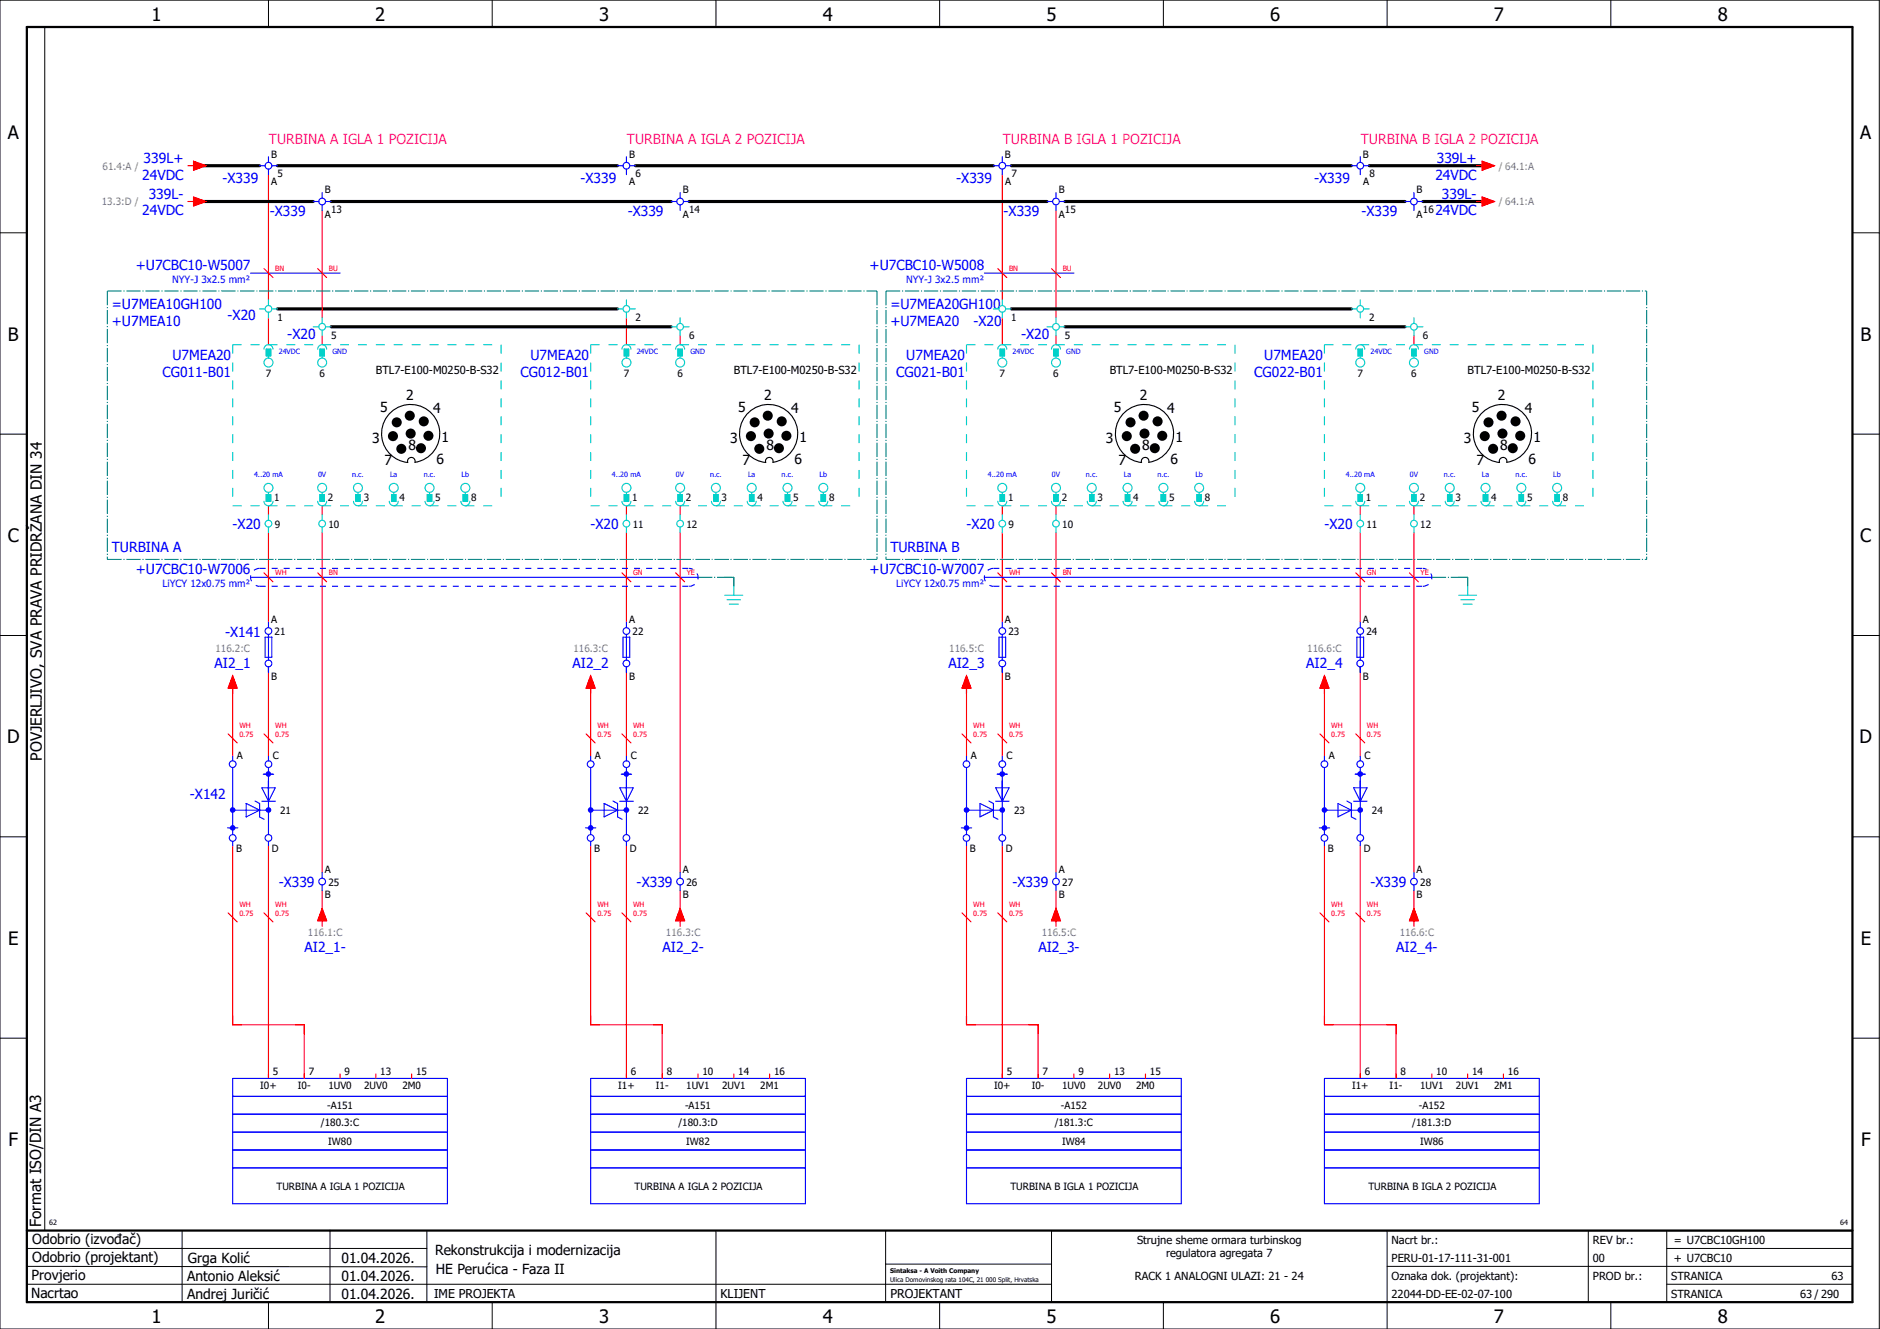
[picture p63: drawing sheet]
<svg xmlns="http://www.w3.org/2000/svg" width="420mm" height="297mm" viewBox="0 0 420 297" stroke-linecap="round" stroke-linejoin="round" font-family="sans-serif">
<defs><g id="words">
<g font-size="4.1">
<text x="33.9" y="4.7">1</text>
<text x="83.9" y="4.7">2</text>
<text x="133.9" y="4.7">3</text>
<text x="183.9" y="4.7">4</text>
<text x="233.9" y="4.7">5</text>
<text x="283.9" y="4.7">6</text>
<text x="333.9" y="4.7">7</text>
<text x="383.9" y="4.7">8</text>
<text x="1.8" y="31.2">A</text>
<text x="415.8" y="31.2">A</text>
<text x="1.8" y="76.2">B</text>
<text x="415.8" y="76.2">B</text>
<text x="1.8" y="121.2">C</text>
<text x="415.8" y="121.2">C</text>
<text x="1.6" y="166.2">D</text>
<text x="415.6" y="166.2">D</text>
<text x="1.8" y="211.2">E</text>
<text x="415.8" y="211.2">E</text>
<text x="1.9" y="256.2">F</text>
<text x="415.9" y="256.2">F</text>
<text x="33.9" y="295.7">1</text>
<text x="83.9" y="295.7">2</text>
<text x="133.9" y="295.7">3</text>
<text x="183.9" y="295.7">4</text>
<text x="233.9" y="295.7">5</text>
<text x="283.9" y="295.7">6</text>
<text x="333.9" y="295.7">7</text>
<text x="383.9" y="295.7">8</text>
</g>
<g font-size="3.4">
<text x="9.4" y="170" transform="rotate(-90 9.4 170)">POVJERLJIVO, SVA PRAVA PRIDRŽANA DIN 34</text>
<text x="9.2" y="274.3" transform="rotate(-90 9.2 274.3)">Format ISO/DIN A3</text>
</g>
<g font-size="3.1" fill="#f0f">
<text x="60.1" y="32.1">TURBINA A IGLA 1 POZICIJA</text>
<text x="140.1" y="32.1">TURBINA A IGLA 2 POZICIJA</text>
<text x="224.1" y="32.1">TURBINA B IGLA 1 POZICIJA</text>
<text x="304.1" y="32.1">TURBINA B IGLA 2 POZICIJA</text>
</g>
<g font-size="3.1" fill="#00f">
<text x="31.8" y="40.1">24VDC</text>
<text x="32.1" y="36.4">339L+</text>
<text x="49.7" y="40.8">-X339</text>
<text x="129.7" y="40.8">-X339</text>
<text x="213.7" y="40.8">-X339</text>
<text x="293.7" y="40.8">-X339</text>
<text x="320.8" y="40.1">24VDC</text>
<text x="321.1" y="36.4">339L+</text>
<text x="33.2" y="44.4">339L-</text>
<text x="322.2" y="44.4">339L-</text>
<text x="31.8" y="48.1">24VDC</text>
<text x="60.3" y="48.3">-X339</text>
<text x="140.3" y="48.3">-X339</text>
<text x="224.3" y="48.3">-X339</text>
<text x="304.3" y="48.3">-X339</text>
<text x="320.8" y="48.1">24VDC</text>
<text x="30.3" y="60.4">+U7CBC10-W5007</text>
<text x="194.3" y="60.4">+U7CBC10-W5008</text>
<text x="25" y="69.1">=U7MEA10GH100</text>
<text x="50.9" y="71.4">-X20</text>
<text x="199" y="69.1">=U7MEA20GH100</text>
<text x="25" y="72.9">+U7MEA10</text>
<text x="64.2" y="75.8">-X20</text>
<text x="199" y="72.9">+U7MEA20</text>
<text x="217.6" y="72.9">-X20</text>
<text x="228.2" y="75.8">-X20</text>
<text x="38.6" y="80.5">U7MEA20</text>
<text x="118.6" y="80.5">U7MEA20</text>
<text x="202.6" y="80.5">U7MEA20</text>
<text x="282.6" y="80.5">U7MEA20</text>
<text x="36.3" y="84.2">CG011-B01</text>
<text x="116.3" y="84.2">CG012-B01</text>
<text x="200.3" y="84.2">CG021-B01</text>
<text x="280.3" y="84.2">CG022-B01</text>
<text x="52" y="118.3">-X20</text>
<text x="132" y="118.3">-X20</text>
<text x="216" y="118.3">-X20</text>
<text x="296" y="118.3">-X20</text>
<text x="25" y="123.4">TURBINA A</text>
<text x="199" y="123.4">TURBINA B</text>
<text x="30.3" y="128.4">+U7CBC10-W7006</text>
<text x="194.3" y="128.4">+U7CBC10-W7007</text>
<text x="50.3" y="142.3">-X141</text>
<text x="47.9" y="149.4">AI2_1</text>
<text x="127.9" y="149.4">AI2_2</text>
<text x="211.9" y="149.4">AI2_3</text>
<text x="291.9" y="149.4">AI2_4</text>
<text x="42.4" y="178.6">-X142</text>
<text x="62.3" y="198.3">-X339</text>
<text x="142.3" y="198.3">-X339</text>
<text x="226.3" y="198.3">-X339</text>
<text x="306.3" y="198.3">-X339</text>
<text x="68.1" y="212.7">AI2_1-</text>
<text x="148.1" y="212.7">AI2_2-</text>
<text x="232.1" y="212.7">AI2_3-</text>
<text x="312.1" y="212.7">AI2_4-</text>
</g>
<g font-size="3.1">
<text x="90.8" y="89.4">2</text>
<text x="170.8" y="89.4">2</text>
<text x="254.8" y="89.4">2</text>
<text x="334.8" y="89.4">2</text>
<text x="85" y="92.2">5</text>
<text x="96.8" y="92.2">4</text>
<text x="165" y="92.2">5</text>
<text x="176.8" y="92.2">4</text>
<text x="249" y="92.2">5</text>
<text x="260.8" y="92.2">4</text>
<text x="329" y="92.2">5</text>
<text x="340.8" y="92.2">4</text>
<text x="83.2" y="99">3</text>
<text x="91.3" y="100.5">8</text>
<text x="98.7" y="98.7">1</text>
<text x="163.2" y="99">3</text>
<text x="171.3" y="100.5">8</text>
<text x="178.7" y="98.7">1</text>
<text x="247.2" y="99">3</text>
<text x="255.3" y="100.5">8</text>
<text x="262.7" y="98.7">1</text>
<text x="327.2" y="99">3</text>
<text x="335.3" y="100.5">8</text>
<text x="342.7" y="98.7">1</text>
<text x="86" y="103.9">7</text>
<text x="97.6" y="103.6">6</text>
<text x="166" y="103.9">7</text>
<text x="177.6" y="103.6">6</text>
<text x="250" y="103.9">7</text>
<text x="261.6" y="103.6">6</text>
<text x="330" y="103.9">7</text>
<text x="341.6" y="103.6">6</text>
<text x="7.2" y="278.1">Odobrio (izvođač)</text>
<text x="97.2" y="280.5">Rekonstrukcija i modernizacija</text>
<text x="7.1" y="286.1">Provjerio</text>
<text x="7.2" y="282.1">Odobrio (projektant)</text>
<text x="41.8" y="286.2">Antonio Aleksić</text>
<text x="42" y="282.3">Grga Kolić</text>
<text x="76.3" y="282.3">01.04.2026.</text>
<text x="76.3" y="286.3">01.04.2026.</text>
<text x="97.4" y="284.8">HE Perućica - Faza II</text>
<text x="6.9" y="290">Nacrtao</text>
<text x="41.8" y="290.3">Andrej Juričić</text>
<text x="76.3" y="290.3">01.04.2026.</text>
</g>
<g font-size="2.7">
<text x="97" y="290.1">IME PROJEKTA</text>
<text x="161" y="290.1">KLIJENT</text>
<text x="199" y="290.1">PROJEKTANT</text>
</g>
<g font-size="2.5">
<text x="84" y="83.5">BTL7-E100-M0250-B-S32</text>
<text x="164" y="83.5">BTL7-E100-M0250-B-S32</text>
<text x="248" y="83.5">BTL7-E100-M0250-B-S32</text>
<text x="328" y="83.5">BTL7-E100-M0250-B-S32</text>
<text x="254.1" y="278">Strujne sheme ormara turbinskog</text>
<text x="260.6" y="281">regulatora agregata 7</text>
<text x="311" y="278">Nacrt br.:</text>
<text x="356" y="278">REV br.:</text>
<text x="374.1" y="278">= U7CBC10GH100</text>
<text x="253.6" y="286">RACK 1 ANALOGNI ULAZI: 21 - 24</text>
<text x="311" y="286">Oznaka dok. (projektant):</text>
<text x="311" y="282">PERU-01-17-111-31-001</text>
<text x="356" y="286">PROD br.:</text>
<text x="356" y="282">00</text>
<text x="373.5" y="286">STRANICA</text>
<text x="374.1" y="282.1">+ U7CBC10</text>
<text x="409.3" y="286">63</text>
<text x="311" y="290">22044-DD-EE-02-07-100</text>
<text x="373.5" y="290">STRANICA</text>
<text x="402.3" y="290">63 / 290</text>
</g>
<g font-size="2.2">
<text x="60.6" y="35.4">B</text>
<text x="140.6" y="35.4">B</text>
<text x="224.6" y="35.4">B</text>
<text x="304.6" y="35.4">B</text>
<text x="60.6" y="41.3">A</text>
<text x="62.1" y="39.6">5</text>
<text x="140.6" y="41.3">A</text>
<text x="142.1" y="39.6">6</text>
<text x="224.6" y="41.3">A</text>
<text x="226.1" y="39.6">7</text>
<text x="304.6" y="41.3">A</text>
<text x="306.1" y="39.6">8</text>
<text x="72.6" y="43.2">B</text>
<text x="74" y="47.7">13</text>
<text x="152.6" y="43.2">B</text>
<text x="154" y="47.7">14</text>
<text x="236.6" y="43.2">B</text>
<text x="238" y="47.7">15</text>
<text x="316.6" y="43.2">B</text>
<text x="318" y="47.7">16</text>
<text x="72.6" y="48.7">A</text>
<text x="152.6" y="48.7">A</text>
<text x="236.6" y="48.7">A</text>
<text x="316.6" y="48.7">A</text>
<text x="62" y="71.7">1</text>
<text x="142" y="71.7">2</text>
<text x="226" y="71.7">1</text>
<text x="306" y="71.7">2</text>
<text x="74" y="75.7">5</text>
<text x="154" y="75.7">6</text>
<text x="238" y="75.7">5</text>
<text x="318" y="75.7">6</text>
<text x="59.4" y="84.3">7</text>
<text x="71.4" y="84.3">6</text>
<text x="139.4" y="84.3">7</text>
<text x="151.4" y="84.3">6</text>
<text x="223.4" y="84.3">7</text>
<text x="235.4" y="84.3">6</text>
<text x="303.4" y="84.3">7</text>
<text x="315.4" y="84.3">6</text>
<text x="61.3" y="111.9">1</text>
<text x="73.3" y="111.9">2</text>
<text x="81.3" y="111.9">3</text>
<text x="89.3" y="111.9">4</text>
<text x="97.3" y="111.9">5</text>
<text x="105.3" y="111.9">8</text>
<text x="141.3" y="111.9">1</text>
<text x="153.3" y="111.9">2</text>
<text x="161.3" y="111.9">3</text>
<text x="169.3" y="111.9">4</text>
<text x="177.3" y="111.9">5</text>
<text x="185.3" y="111.9">8</text>
<text x="225.3" y="111.9">1</text>
<text x="237.3" y="111.9">2</text>
<text x="245.3" y="111.9">3</text>
<text x="253.3" y="111.9">4</text>
<text x="261.3" y="111.9">5</text>
<text x="269.3" y="111.9">8</text>
<text x="305.3" y="111.9">1</text>
<text x="317.3" y="111.9">2</text>
<text x="325.3" y="111.9">3</text>
<text x="333.3" y="111.9">4</text>
<text x="341.3" y="111.9">5</text>
<text x="349.3" y="111.9">8</text>
<text x="61.4" y="117.9">9</text>
<text x="73.4" y="117.9">10</text>
<text x="141.4" y="117.9">11</text>
<text x="153.4" y="117.9">12</text>
<text x="225.4" y="117.9">9</text>
<text x="237.4" y="117.9">10</text>
<text x="305.4" y="117.9">11</text>
<text x="317.4" y="117.9">12</text>
<text x="60.6" y="139.2">A</text>
<text x="61.4" y="142">21</text>
<text x="140.6" y="139.2">A</text>
<text x="141.4" y="142">22</text>
<text x="224.6" y="139.2">A</text>
<text x="225.4" y="142">23</text>
<text x="304.6" y="139.2">A</text>
<text x="305.4" y="142">24</text>
<text x="60.6" y="151.9">B</text>
<text x="140.6" y="151.9">B</text>
<text x="224.6" y="151.9">B</text>
<text x="304.6" y="151.9">B</text>
<text x="53" y="169.7">A</text>
<text x="61" y="169.7">C</text>
<text x="133" y="169.7">A</text>
<text x="141" y="169.7">C</text>
<text x="217" y="169.7">A</text>
<text x="225" y="169.7">C</text>
<text x="297" y="169.7">A</text>
<text x="305" y="169.7">C</text>
<text x="62.6" y="181.9">21</text>
<text x="142.6" y="181.9">22</text>
<text x="226.6" y="181.9">23</text>
<text x="306.6" y="181.9">24</text>
<text x="52.8" y="190.5">B</text>
<text x="60.8" y="190.5">D</text>
<text x="132.8" y="190.5">B</text>
<text x="140.8" y="190.5">D</text>
<text x="216.8" y="190.5">B</text>
<text x="224.8" y="190.5">D</text>
<text x="296.8" y="190.5">B</text>
<text x="304.8" y="190.5">D</text>
<text x="72.6" y="195.2">A</text>
<text x="73.4" y="197.9">25</text>
<text x="152.6" y="195.2">A</text>
<text x="153.4" y="197.9">26</text>
<text x="236.6" y="195.2">A</text>
<text x="237.4" y="197.9">27</text>
<text x="316.6" y="195.2">A</text>
<text x="317.4" y="197.9">28</text>
<text x="72.6" y="200.7">B</text>
<text x="152.6" y="200.7">B</text>
<text x="236.6" y="200.7">B</text>
<text x="316.6" y="200.7">B</text>
<text x="58.2" y="243.5">I0+</text>
<text x="61" y="240.4">5</text>
<text x="66.6" y="243.5">I0-</text>
<text x="69" y="240.4">7</text>
<text x="73.4" y="243.5">1UV0</text>
<text x="77" y="240.4">9</text>
<text x="81.4" y="243.5">2UV0</text>
<text x="85" y="240.4">13</text>
<text x="89.9" y="243.5">2M0</text>
<text x="93" y="240.4">15</text>
<text x="138.2" y="243.5">I1+</text>
<text x="141" y="240.4">6</text>
<text x="146.6" y="243.5">I1-</text>
<text x="149" y="240.4">8</text>
<text x="153.4" y="243.5">1UV1</text>
<text x="157" y="240.4">10</text>
<text x="161.4" y="243.5">2UV1</text>
<text x="165" y="240.4">14</text>
<text x="169.9" y="243.5">2M1</text>
<text x="173" y="240.4">16</text>
<text x="222.2" y="243.5">I0+</text>
<text x="225" y="240.4">5</text>
<text x="230.6" y="243.5">I0-</text>
<text x="233" y="240.4">7</text>
<text x="237.4" y="243.5">1UV0</text>
<text x="241" y="240.4">9</text>
<text x="245.4" y="243.5">2UV0</text>
<text x="249" y="240.4">13</text>
<text x="253.9" y="243.5">2M0</text>
<text x="257" y="240.4">15</text>
<text x="302.2" y="243.5">I1+</text>
<text x="305" y="240.4">6</text>
<text x="310.6" y="243.5">I1-</text>
<text x="313" y="240.4">8</text>
<text x="317.4" y="243.5">1UV1</text>
<text x="321" y="240.4">10</text>
<text x="325.4" y="243.5">2UV1</text>
<text x="329" y="240.4">14</text>
<text x="333.9" y="243.5">2M1</text>
<text x="337" y="240.4">16</text>
<text x="71.7" y="251.8">/180.3:C</text>
<text x="73.1" y="247.8">-A151</text>
<text x="151.6" y="251.8">/180.3:D</text>
<text x="153.1" y="247.8">-A151</text>
<text x="235.7" y="251.8">/181.3:C</text>
<text x="237.1" y="247.8">-A152</text>
<text x="315.6" y="251.8">/181.3:D</text>
<text x="317.1" y="247.8">-A152</text>
<text x="73.4" y="256">IW80</text>
<text x="153.4" y="256">IW82</text>
<text x="237.4" y="256">IW84</text>
<text x="317.4" y="256">IW86</text>
<text x="61.8" y="265.9">TURBINA A IGLA 1 POZICIJA</text>
<text x="141.8" y="265.9">TURBINA A IGLA 2 POZICIJA</text>
<text x="225.8" y="265.9">TURBINA B IGLA 1 POZICIJA</text>
<text x="305.8" y="265.9">TURBINA B IGLA 2 POZICIJA</text>
</g>
<g font-size="2.2" fill="#7ca552">
<text x="22.9" y="37.9">61.4:A /</text>
<text x="335" y="37.9">/ 64.1:A</text>
<text x="22.8" y="45.9">13.3:D /</text>
<text x="335" y="45.9">/ 64.1:A</text>
<text x="48.2" y="145.8">116.2:C</text>
<text x="128.2" y="145.8">116.3:C</text>
<text x="212.2" y="145.8">116.5:C</text>
<text x="292.2" y="145.8">116.6:C</text>
<text x="68.8" y="209.2">116.1:C</text>
<text x="148.8" y="209.2">116.3:C</text>
<text x="232.8" y="209.2">116.5:C</text>
<text x="312.8" y="209.2">116.6:C</text>
</g>
<g font-size="2.2" fill="#00f">
<text x="38.5" y="63.3">NYY-J 3x2.5 mm²</text>
<text x="202.5" y="63.3">NYY-J 3x2.5 mm²</text>
<text x="36.3" y="131.3">LiYCY 12x0.75 mm²</text>
<text x="200.3" y="131.3">LiYCY 12x0.75 mm²</text>
</g>
<g font-size="1.6" fill="#f00">
<text x="61.5" y="60.5">BN</text>
<text x="73.5" y="60.5">BU</text>
<text x="225.5" y="60.5">BN</text>
<text x="237.5" y="60.5">BU</text>
<text x="61.5" y="128.5">WH</text>
<text x="73.5" y="128.5">BN</text>
<text x="141.5" y="128.5">GN</text>
<text x="153.5" y="128.5">YE</text>
<text x="225.5" y="128.5">WH</text>
<text x="237.5" y="128.5">BN</text>
<text x="305.5" y="128.5">GN</text>
<text x="317.5" y="128.5">YE</text>
<text x="53.5" y="164.7">0.75</text>
<text x="53.5" y="162.8">WH</text>
<text x="61.5" y="164.7">0.75</text>
<text x="61.5" y="162.8">WH</text>
<text x="133.5" y="164.7">0.75</text>
<text x="133.5" y="162.8">WH</text>
<text x="141.5" y="164.7">0.75</text>
<text x="141.5" y="162.8">WH</text>
<text x="217.5" y="164.7">0.75</text>
<text x="217.5" y="162.8">WH</text>
<text x="225.5" y="164.7">0.75</text>
<text x="225.5" y="162.8">WH</text>
<text x="297.5" y="164.7">0.75</text>
<text x="297.5" y="162.8">WH</text>
<text x="305.5" y="164.7">0.75</text>
<text x="305.5" y="162.8">WH</text>
<text x="53.5" y="202.8">WH</text>
<text x="61.5" y="202.8">WH</text>
<text x="133.5" y="202.8">WH</text>
<text x="141.5" y="202.8">WH</text>
<text x="217.5" y="202.8">WH</text>
<text x="225.5" y="202.8">WH</text>
<text x="297.5" y="202.8">WH</text>
<text x="305.5" y="202.8">WH</text>
<text x="53.5" y="204.7">0.75</text>
<text x="61.5" y="204.7">0.75</text>
<text x="133.5" y="204.7">0.75</text>
<text x="141.5" y="204.7">0.75</text>
<text x="217.5" y="204.7">0.75</text>
<text x="225.5" y="204.7">0.75</text>
<text x="297.5" y="204.7">0.75</text>
<text x="305.5" y="204.7">0.75</text>
</g>
<g font-size="1.6" fill="#00f">
<text x="62.3" y="79.2">24VDC</text>
<text x="74.3" y="79.2">GND</text>
<text x="142.3" y="79.2">24VDC</text>
<text x="154.3" y="79.2">GND</text>
<text x="226.3" y="79.2">24VDC</text>
<text x="238.3" y="79.2">GND</text>
<text x="306.3" y="79.2">24VDC</text>
<text x="318.3" y="79.2">GND</text>
<text x="56.8" y="106.7">4..20 mA</text>
<text x="71.1" y="106.7">0V</text>
<text x="78.7" y="106.7">n.c.</text>
<text x="87.2" y="106.7">La</text>
<text x="94.7" y="106.7">n.c.</text>
<text x="103.2" y="106.7">Lb</text>
<text x="136.8" y="106.7">4..20 mA</text>
<text x="151.1" y="106.7">0V</text>
<text x="158.7" y="106.7">n.c.</text>
<text x="167.2" y="106.7">La</text>
<text x="174.7" y="106.7">n.c.</text>
<text x="183.2" y="106.7">Lb</text>
<text x="220.8" y="106.7">4..20 mA</text>
<text x="235.1" y="106.7">0V</text>
<text x="242.7" y="106.7">n.c.</text>
<text x="251.2" y="106.7">La</text>
<text x="258.7" y="106.7">n.c.</text>
<text x="267.2" y="106.7">Lb</text>
<text x="300.8" y="106.7">4..20 mA</text>
<text x="315.1" y="106.7">0V</text>
<text x="322.7" y="106.7">n.c.</text>
<text x="331.2" y="106.7">La</text>
<text x="338.7" y="106.7">n.c.</text>
<text x="347.2" y="106.7">Lb</text>
</g>
<g font-size="1.6">
<text x="11" y="273.7">62</text>
<text x="411.2" y="273.7">64</text>
</g>
<g font-size="1.4">
<text x="198.9" y="284.4">Sintaksa - A Voith Company</text>
<text x="198.9" y="286.4">Ulica Domovinskog rata 104C, 21 000 Split, Hrvatska</text>
</g>
</g></defs>
<g fill="none" stroke="#000" stroke-width=".22">
<path d="M0 0h420v297h-420zM10 6v269M60 0v6M110 0v6M160 0v6M210 0v6M260 0v6M310 0v6M360 0v6M0 52h6M414 52h6M0 97h6"/>
<path d="M414 97h6M0 142h6M414 142h6M414 176.3v87.4M0 187h6M414 187h6M0 232h6M414 232h6M6 279h89.4M40.7 275v16M73.7 274.9v16M95.4 275.1v16"/>
<path d="M160 275v22M197.9 275.1v16M310 275v22M355 275v16M372.5 279h41.5M372.5 275v16M414 275h-179v16M6 283l89.4 .1M6 287h229M60 291v6M110 291v6M197.9 282.5h37.1"/>
<path d="M210 291v6M260 291v6M310 283h104M360 291v6M372.5 287h41.5"/>
</g>
<path d="M6 6h408v285h-408zM6 275h408" fill="none" stroke="#000" stroke-width=".5"/>
<g fill="none" stroke="#f00" stroke-width=".25">
<path d="M60 39v28M224 39v28M72 47v24M236 47v24M60 71v6M72 75v2M140 71v6M152 75v2M224 71v6M236 75v2M316 75v2M60 113v2"/>
<path d="M60 119v20M72 113v2M72 119v76M140 113v2M140 119v20M152 113v2M152 119v76M224 113v2M224 119v20M236 113v2M236 119v76M304 113v2"/>
<path d="M304 119v20M316 113v2M316 119v76M52 154v15M60 149v20M132 154v15M140 149v20M216 154v15M224 149v20M296 154v15M304 149v20M52 189v40h16v12"/>
<path d="M60 189v52M72 199v7M132 189v40h16v12M140 189v52M152 199v7M216 189v40h16v12M224 189v52M236 199v7M296 189v40h16v12M304 189v52M316 199v7M76 240v1"/>
<path d="M84 240v1M92 240v1M156 240v1M164 240v1M172 240v1M240 240v1M248 240v1M256 240v1M320 240v1M328 240v1M336 240v1"/>
</g>
<path d="M156 129h8M162 129h2M164 129v2M320 129h8M326 129h2M328 129v2" fill="none" stroke="#00be00" stroke-width=".25" stroke-dasharray="3.2 .4 .3 .4" stroke-linecap="butt"/>
<g fill="none" stroke="#000" stroke-width=".7">
<path d="M44 37h14M62 37h76M142 37h80M226 37h76M306 37h26M44 45h26M74 45h76M154 45h80M238 45h76M318 45h14M62 69h76M74 73h76"/>
<path d="M226 69h76M238 73h76"/>
</g>
<path d="M87.5 92a6.5 6.5 0 0 1 10.2 2.2 6.5 6.5 0 0 1-5 9.1 .85 .85 0 0 0-.8-1.1 .85 .85 0 0 0-.8 1.2 6.5 6.5 0 0 1-5.5-4.5 6.5 6.5 0 0 1 1.9-6.9zM167.5 92a6.5 6.5 0 0 1 10.2 2.2 6.5 6.5 0 0 1-5 9.1 .85 .85 0 0 0-.8-1.1 .85 .85 0 0 0-.8 1.2 6.5 6.5 0 0 1-5.5-4.5 6.5 6.5 0 0 1 1.9-6.9zM251.5 92a6.5 6.5 0 0 1 10.2 2.2 6.5 6.5 0 0 1-5 9.1 .85 .85 0 0 0-.8-1.1 .85 .85 0 0 0-.8 1.2 6.5 6.5 0 0 1-5.5-4.5 6.5 6.5 0 0 1 1.9-6.9zM331.5 92a6.5 6.5 0 0 1 10.2 2.2 6.5 6.5 0 0 1-5 9.1 .85 .85 0 0 0-.8-1.1 .85 .85 0 0 0-.8 1.2 6.5 6.5 0 0 1-5.5-4.5 6.5 6.5 0 0 1 1.9-6.9z" fill="none" stroke="#000" stroke-width=".25"/>
<g fill="#000">
<circle cx="87.8" cy="97.5" r="1.13"/>
<circle cx="88.7" cy="94.4" r="1.13"/>
<circle cx="91.6" cy="92.9" r="1.13"/>
<circle cx="91.8" cy="96.9" r="1.13"/>
<circle cx="94.7" cy="94.2" r="1.13"/>
<circle cx="95.8" cy="97.4" r="1.13"/>
<circle cx="167.8" cy="97.5" r="1.13"/>
<circle cx="168.7" cy="94.4" r="1.13"/>
<circle cx="171.6" cy="92.9" r="1.13"/>
<circle cx="171.8" cy="96.9" r="1.13"/>
<circle cx="174.7" cy="94.2" r="1.13"/>
<circle cx="175.8" cy="97.4" r="1.13"/>
<circle cx="251.8" cy="97.5" r="1.13"/>
<circle cx="252.7" cy="94.4" r="1.13"/>
<circle cx="255.6" cy="92.9" r="1.13"/>
<circle cx="255.8" cy="96.9" r="1.13"/>
<circle cx="258.7" cy="94.2" r="1.13"/>
<circle cx="259.8" cy="97.4" r="1.13"/>
<circle cx="331.8" cy="97.5" r="1.13"/>
<circle cx="332.7" cy="94.4" r="1.13"/>
<circle cx="335.6" cy="92.9" r="1.13"/>
<circle cx="335.8" cy="96.9" r="1.13"/>
<circle cx="338.7" cy="94.2" r="1.13"/>
<circle cx="339.8" cy="97.4" r="1.13"/>
<circle cx="89.7" cy="100.3" r="1.13"/>
<circle cx="94.1" cy="100.2" r="1.13"/>
<circle cx="169.7" cy="100.3" r="1.13"/>
<circle cx="174.1" cy="100.2" r="1.13"/>
<circle cx="253.7" cy="100.3" r="1.13"/>
<circle cx="258.1" cy="100.2" r="1.13"/>
<circle cx="333.7" cy="100.3" r="1.13"/>
<circle cx="338.1" cy="100.2" r="1.13"/>
</g>
<g fill="none" stroke="#00d2d2" stroke-width=".25" stroke-dasharray="2 2" stroke-linecap="butt">
<path d="M52 77h60M52 77v36M112 77v36M132 77h60M132 77v36M192 77v36M216 77h60M216 77v36M276 77v36M296 77h60M296 77v36M356 77v36"/>
<path d="M52 113h60M132 113h60M216 113h60M296 113h60"/>
</g>
<g fill="none" stroke="#00d2d2" stroke-width=".25">
<path d="M59 78a1 1 0 0 1 1-1 1 1 0 0 1 1 1M59.5 78h1v1.5h-1zM60 79.5v.5M71 78a1 1 0 0 1 1-1 1 1 0 0 1 1 1M71.5 78h1v1.5h-1zM72 79.5v.5M139 78a1 1 0 0 1 1-1 1 1 0 0 1 1 1M139.5 78h1v1.5h-1zM140 79.5v.5M151 78a1 1 0 0 1 1-1 1 1 0 0 1 1 1M151.5 78h1v1.5h-1zM152 79.5v.5"/>
<path d="M223 78a1 1 0 0 1 1-1 1 1 0 0 1 1 1M223.5 78h1v1.5h-1zM224 79.5v.5M235 78a1 1 0 0 1 1-1 1 1 0 0 1 1 1M235.5 78h1v1.5h-1zM236 79.5v.5M303 78a1 1 0 0 1 1-1 1 1 0 0 1 1 1M303.5 78h1v1.5h-1zM304 79.5v.5M315 78a1 1 0 0 1 1-1 1 1 0 0 1 1 1M315.5 78h1v1.5h-1zM316 79.5v.5"/>
<path d="M59 112a1 1 0 0 0 1 1 1 1 0 0 0 1-1M59.5 110.5h1v1.5h-1zM60 110v.5M71 112a1 1 0 0 0 1 1 1 1 0 0 0 1-1M71.5 110.5h1v1.5h-1zM72 110v.5M79 112a1 1 0 0 0 1 1 1 1 0 0 0 1-1M79.5 110.5h1v1.5h-1zM80 110v.5M87 112a1 1 0 0 0 1 1 1 1 0 0 0 1-1M87.5 110.5h1v1.5h-1zM88 110v.5"/>
<path d="M95 112a1 1 0 0 0 1 1 1 1 0 0 0 1-1M95.5 110.5h1v1.5h-1zM96 110v.5M103 112a1 1 0 0 0 1 1 1 1 0 0 0 1-1M103.5 110.5h1v1.5h-1zM104 110v.5M139 112a1 1 0 0 0 1 1 1 1 0 0 0 1-1M139.5 110.5h1v1.5h-1zM140 110v.5M151 112a1 1 0 0 0 1 1 1 1 0 0 0 1-1M151.5 110.5h1v1.5h-1zM152 110v.5"/>
<path d="M159 112a1 1 0 0 0 1 1 1 1 0 0 0 1-1M159.5 110.5h1v1.5h-1zM160 110v.5M167 112a1 1 0 0 0 1 1 1 1 0 0 0 1-1M167.5 110.5h1v1.5h-1zM168 110v.5M175 112a1 1 0 0 0 1 1 1 1 0 0 0 1-1M175.5 110.5h1v1.5h-1zM176 110v.5M183 112a1 1 0 0 0 1 1 1 1 0 0 0 1-1M183.5 110.5h1v1.5h-1zM184 110v.5"/>
<path d="M223 112a1 1 0 0 0 1 1 1 1 0 0 0 1-1M223.5 110.5h1v1.5h-1zM224 110v.5M235 112a1 1 0 0 0 1 1 1 1 0 0 0 1-1M235.5 110.5h1v1.5h-1zM236 110v.5M243 112a1 1 0 0 0 1 1 1 1 0 0 0 1-1M243.5 110.5h1v1.5h-1zM244 110v.5M251 112a1 1 0 0 0 1 1 1 1 0 0 0 1-1M251.5 110.5h1v1.5h-1zM252 110v.5"/>
<path d="M259 112a1 1 0 0 0 1 1 1 1 0 0 0 1-1M259.5 110.5h1v1.5h-1zM260 110v.5M267 112a1 1 0 0 0 1 1 1 1 0 0 0 1-1M267.5 110.5h1v1.5h-1zM268 110v.5M303 112a1 1 0 0 0 1 1 1 1 0 0 0 1-1M303.5 110.5h1v1.5h-1zM304 110v.5M315 112a1 1 0 0 0 1 1 1 1 0 0 0 1-1M315.5 110.5h1v1.5h-1zM316 110v.5"/>
<path d="M323 112a1 1 0 0 0 1 1 1 1 0 0 0 1-1M323.5 110.5h1v1.5h-1zM324 110v.5M331 112a1 1 0 0 0 1 1 1 1 0 0 0 1-1M331.5 110.5h1v1.5h-1zM332 110v.5M339 112a1 1 0 0 0 1 1 1 1 0 0 0 1-1M339.5 110.5h1v1.5h-1zM340 110v.5M347 112a1 1 0 0 0 1 1 1 1 0 0 0 1-1M347.5 110.5h1v1.5h-1zM348 110v.5"/>
<circle cx="60" cy="81" r="1"/>
<circle cx="72" cy="81" r="1"/>
<circle cx="140" cy="81" r="1"/>
<circle cx="152" cy="81" r="1"/>
<circle cx="224" cy="81" r="1"/>
<circle cx="236" cy="81" r="1"/>
<circle cx="304" cy="81" r="1"/>
<circle cx="316" cy="81" r="1"/>
<circle cx="60" cy="109" r="1"/>
<circle cx="72" cy="109" r="1"/>
<circle cx="80" cy="109" r="1"/>
<circle cx="88" cy="109" r="1"/>
<circle cx="96" cy="109" r="1"/>
<circle cx="104" cy="109" r="1"/>
<circle cx="140" cy="109" r="1"/>
<circle cx="152" cy="109" r="1"/>
<circle cx="160" cy="109" r="1"/>
<circle cx="168" cy="109" r="1"/>
<circle cx="176" cy="109" r="1"/>
<circle cx="184" cy="109" r="1"/>
<circle cx="224" cy="109" r="1"/>
<circle cx="236" cy="109" r="1"/>
<circle cx="244" cy="109" r="1"/>
<circle cx="252" cy="109" r="1"/>
<circle cx="260" cy="109" r="1"/>
<circle cx="268" cy="109" r="1"/>
<circle cx="304" cy="109" r="1"/>
<circle cx="316" cy="109" r="1"/>
<circle cx="324" cy="109" r="1"/>
<circle cx="332" cy="109" r="1"/>
<circle cx="340" cy="109" r="1"/>
<circle cx="348" cy="109" r="1"/>
</g>
<g fill="#00d2d2" stroke="#00d2d2" stroke-width=".22">
<path d="M59.5 110.5h1v1.5h-1z"/>
<path d="M71.5 110.5h1v1.5h-1z"/>
<path d="M79.5 110.5h1v1.5h-1z"/>
<path d="M87.5 110.5h1v1.5h-1z"/>
<path d="M95.5 110.5h1v1.5h-1z"/>
<path d="M71.5 78h1v1.5h-1z"/>
<path d="M59.5 78h1v1.5h-1z"/>
<path d="M103.5 110.5h1v1.5h-1z"/>
<path d="M139.5 110.5h1v1.5h-1z"/>
<path d="M151.5 110.5h1v1.5h-1z"/>
<path d="M159.5 110.5h1v1.5h-1z"/>
<path d="M167.5 110.5h1v1.5h-1z"/>
<path d="M175.5 110.5h1v1.5h-1z"/>
<path d="M151.5 78h1v1.5h-1z"/>
<path d="M139.5 78h1v1.5h-1z"/>
<path d="M183.5 110.5h1v1.5h-1z"/>
<path d="M223.5 110.5h1v1.5h-1z"/>
<path d="M235.5 110.5h1v1.5h-1z"/>
<path d="M243.5 110.5h1v1.5h-1z"/>
<path d="M251.5 110.5h1v1.5h-1z"/>
<path d="M259.5 110.5h1v1.5h-1z"/>
<path d="M235.5 78h1v1.5h-1z"/>
<path d="M223.5 78h1v1.5h-1z"/>
<path d="M267.5 110.5h1v1.5h-1z"/>
<path d="M303.5 110.5h1v1.5h-1z"/>
<path d="M315.5 110.5h1v1.5h-1z"/>
<path d="M323.5 110.5h1v1.5h-1z"/>
<path d="M331.5 110.5h1v1.5h-1z"/>
<path d="M339.5 110.5h1v1.5h-1z"/>
<path d="M315.5 78h1v1.5h-1z"/>
<path d="M303.5 78h1v1.5h-1z"/>
<path d="M347.5 110.5h1v1.5h-1z"/>
</g>
<g fill="none" stroke="#00f" stroke-width=".25">
<path d="M52 249h48M52 241h48v28h-48zM52 245h48M52 257h48M52 253h48M132 249h48M132 245h48M132 257h48M132 253h48M132 241h48v28h-48zM216 249h48M216 245h48"/>
<path d="M216 257h48M216 253h48M216 241h48v28h-48zM296 249h48M296 245h48M296 257h48M296 253h48M296 241h48v28h-48zM52 261h48M132 261h48M216 261h48M296 261h48"/>
</g>
<path d="M24 65h172M24 65v60M196 65v60M24 125h172" fill="none" stroke="#007f7f" stroke-width=".25" stroke-dasharray="3.2 .4 .3 .4" stroke-linecap="butt"/>
<circle cx="132" cy="185" r=".63" fill="#00f"/>
<g fill="none" stroke="#00f" stroke-width=".25">
<path d="M138.5 179.1h3M140 174.5v12"/>
<circle cx="132" cy="187.3" r=".75"/>
</g>
<circle cx="140" cy="181" r=".63" fill="#00f"/>
<path d="M135 179.6l3 1.5-3 1.5zM138 179.6v3M138.5 176.1h3l-1.5 3zM132 181.1h8" fill="none" stroke="#00f" stroke-width=".25"/>
<circle cx="132" cy="181" r=".63" fill="#00f"/>
<path d="M132 171.5v15" fill="none" stroke="#00f" stroke-width=".25"/>
<circle cx="140" cy="173" r=".63" fill="#00f"/>
<g fill="none" stroke="#00f" stroke-width=".25">
<path d="M132 169v1M137 179l1 .6M138.8 173h2.4M139 173h2M140 169v1M140 171.5v7M130.8 185h2.4M132 188v1M138 182.6l1 .5M140 188v1"/>
<circle cx="132" cy="170.8" r=".75"/>
<circle cx="140" cy="170.8" r=".75"/>
<circle cx="140" cy="187.3" r=".75"/>
</g>
<circle cx="216" cy="185" r=".62" fill="#00f"/>
<g fill="none" stroke="#00f" stroke-width=".25">
<path d="M222.5 179.1h3M224 174.5v12"/>
<circle cx="216" cy="187.3" r=".75"/>
</g>
<circle cx="224" cy="181" r=".63" fill="#00f"/>
<path d="M219 179.6l3 1.5-3 1.5zM222 179.6v3M222.5 176.1h3l-1.5 3zM216 181.1h8" fill="none" stroke="#00f" stroke-width=".25"/>
<circle cx="216" cy="181" r=".63" fill="#00f"/>
<path d="M216 171.5v15" fill="none" stroke="#00f" stroke-width=".25"/>
<circle cx="224" cy="173" r=".63" fill="#00f"/>
<g fill="none" stroke="#00f" stroke-width=".25">
<path d="M216 169v1M221 179l1 .6M222.8 173h2.4M223 173h2M224 169v1M224 171.5v7M214.8 185h2.4M216 188v1M222 182.6l1 .5M224 188v1"/>
<circle cx="216" cy="170.8" r=".75"/>
<circle cx="224" cy="170.8" r=".75"/>
<circle cx="224" cy="187.3" r=".75"/>
</g>
<circle cx="296" cy="185" r=".63" fill="#00f"/>
<g fill="none" stroke="#00f" stroke-width=".25">
<path d="M302.5 179.1h3M304 174.5v12"/>
<circle cx="296" cy="187.3" r=".75"/>
</g>
<circle cx="304" cy="181" r=".63" fill="#00f"/>
<path d="M299 179.6l3 1.5-3 1.5zM302 179.6v3M302.5 176.1h3l-1.5 3zM296 181.1h8" fill="none" stroke="#00f" stroke-width=".25"/>
<circle cx="296" cy="181" r=".63" fill="#00f"/>
<path d="M296 171.5v15" fill="none" stroke="#00f" stroke-width=".25"/>
<circle cx="304" cy="173" r=".63" fill="#00f"/>
<g fill="none" stroke="#00f" stroke-width=".25">
<path d="M140 139v1.3M224 139v1.3M304 139v1.3M139.2 142.4h1.5v4.5h-1.5zM140 141.8v5.7M140 149v1.3M223.3 142.4h1.5v4.5h-1.5zM224 141.8v5.7M224 149v1.3M303.2 142.4h1.5v4.5h-1.5zM304 141.8v5.7M304 149v1.3"/>
<path d="M296 169v1M301 179l1 .6M302.8 173h2.4M303 173h2M304 169v1M304 171.5v7M294.8 185h2.4M296 188v1M302 182.6l1 .5M304 188v1"/>
<circle cx="140" cy="148.3" r=".75"/>
<circle cx="140" cy="141" r=".75"/>
<circle cx="224" cy="148.3" r=".75"/>
<circle cx="224" cy="141" r=".75"/>
<circle cx="304" cy="148.3" r=".75"/>
<circle cx="304" cy="141" r=".75"/>
<circle cx="296" cy="170.8" r=".75"/>
<circle cx="304" cy="170.8" r=".75"/>
<circle cx="304" cy="187.3" r=".75"/>
</g>
<path d="M131 164l2 2M139 164l2 2M215 164l2 2M223 164l2 2M295 164l2 2M303 164l2 2M131 204l2 2M139 204l2 2M215 204l2 2M223 204l2 2M295 204l2 2M303 204l2 2" fill="none" stroke="#f00" stroke-width=".25"/>
<circle cx="52" cy="185" r=".62" fill="#00f"/>
<g fill="none" stroke="#00f" stroke-width=".25">
<path d="M58.5 179.1h3M60 174.5v12"/>
<circle cx="52" cy="187.3" r=".75"/>
</g>
<circle cx="60" cy="181" r=".63" fill="#00f"/>
<path d="M55 179.6l3 1.5-3 1.5zM58 179.6v3M58.5 176.1h3l-1.5 3zM52 181.1h8" fill="none" stroke="#00f" stroke-width=".25"/>
<circle cx="52" cy="181" r=".63" fill="#00f"/>
<path d="M52 171.5v15" fill="none" stroke="#00f" stroke-width=".25"/>
<circle cx="60" cy="173" r=".63" fill="#00f"/>
<g fill="none" stroke="#00f" stroke-width=".25">
<path d="M58 37h1.3M60 35v1.3M60 37.8v1.2M60.8 37h1.2M138 37h1.2M140 35v1.3M140 37.8v1.2M140.7 37h1.3M222 37h1.3M224 35v1.3M224 37.8v1.2M224.8 37h1.2"/>
<path d="M302 37h1.2M304 35v1.3M304 37.8v1.2M304.7 37h1.3M70 45h1.3M72 43v1.3M72 45.8v1.2M72.7 45h1.3M150 45h1.2M152 43v1.3M152 45.8v1.2M152.7 45h1.3"/>
<path d="M234 45h1.2M236 43v1.3M236 45.8v1.2M236.7 45h1.3M314 45h1.2M316 43v1.3M316 45.8v1.2M316.8 45h1.2M56 61h20M220 61h20M56 129h100M60 139v1.3"/>
<path d="M220 129h100M59.3 142.4h1.5v4.5h-1.5zM60 141.8v5.7M60 149v1.3M52 169v1M57 179l1 .6M58.8 173h2.4M59 173h2M60 169v1M60 171.5v7M50.8 185h2.4M52 188v1"/>
<path d="M58 182.6l1 .5M60 188v1M72 195v1.3M72 197.8v1.2M152 195v1.3M152 197.8v1.2M236 195v1.3M236 197.8v1.2M316 195v1.3M316 197.8v1.2"/>
<circle cx="60" cy="37" r=".75"/>
<circle cx="140" cy="37" r=".75"/>
<circle cx="224" cy="37" r=".75"/>
<circle cx="304" cy="37" r=".75"/>
<circle cx="72" cy="45" r=".75"/>
<circle cx="152" cy="45" r=".75"/>
<circle cx="236" cy="45" r=".75"/>
<circle cx="316" cy="45" r=".75"/>
<circle cx="60" cy="148.3" r=".75"/>
<circle cx="60" cy="141" r=".75"/>
<circle cx="52" cy="170.8" r=".75"/>
<circle cx="60" cy="170.8" r=".75"/>
<circle cx="60" cy="187.3" r=".75"/>
<circle cx="72" cy="197" r=".75"/>
<circle cx="152" cy="197" r=".75"/>
<circle cx="236" cy="197" r=".75"/>
<circle cx="316" cy="197" r=".75"/>
</g>
<g fill="none" stroke="#f00" stroke-width=".25">
<path d="M42 37h1.2M43.2 36l2.8 1-2.8 1zM330 37h1.2M331.2 36l2.8 1-2.8 1zM42 45h1.2M43.2 44l2.8 1-2.8 1zM330 45h1.2M331.2 44l2.8 1-2.8 1zM59 60l2 2M71 60l2 2M223 60l2 2M235 60l2 2"/>
<path d="M59 128l2 2M71 128l2 2M139 128l2 2M151 128l2 2M223 128l2 2M235 128l2 2M303 128l2 2M315 128l2 2M52 151l1 2.8h-2zM52 153.8v1.2M132 151l1 2.8h-2zM132 153.8v1.2"/>
<path d="M216 151l1 2.8h-2zM216 153.8v1.2M296 151l1 2.8h-2zM296 153.8v1.2M51 164l2 2M59 164l2 2M51 204l2 2M59 204l2 2M72 203l1 2.8h-2zM72 205.8v1.2M152 203l1 2.8h-2zM152 205.8v1.2"/>
<path d="M236 203l1 2.8h-2zM236 205.8v1.2M316 203l1 2.8h-2zM316 205.8v1.2"/>
</g>
<path d="M198 65h170M198 65v60M368 65v60M198 125h170" fill="none" stroke="#007f7f" stroke-width=".25" stroke-dasharray="3.2 .4 .3 .4" stroke-linecap="butt"/>
<g fill="none" stroke="#00d2d2" stroke-width=".25">
<path d="M58 69h1.3M60 67v1.3M60 69.8v1.2M60.8 69h1.2M70 73h1.3M72 71v1.3M72 73.8v1.2M72.7 73h1.3M138 69h1.2M140 67v1.3M140 69.8v1.2M140.7 69h1.3"/>
<path d="M150 73h1.2M152 71v1.3M152 73.8v1.2M152.7 73h1.3M222 69h1.3M224 67v1.3M224 69.8v1.2M224.8 69h1.2M234 73h1.2M236 71v1.3M236 73.8v1.2M236.7 73h1.3"/>
<path d="M302 69h1.2M304 67v1.3M304 69.8v1.2M304.7 69h1.3M314 73h1.2M316 71v1.3M316 73.8v1.2M316.8 73h1.2M60 115v1.3M60 117.8v1.2M72 115v1.3M72 117.8v1.2"/>
<path d="M140 115v1.3M140 117.8v1.2M152 115v1.3M152 117.8v1.2M224 115v1.3M224 117.8v1.2M236 115v1.3M236 117.8v1.2M304 115v1.3M304 117.8v1.2M316 115v1.3M316 117.8v1.2"/>
<path d="M162 133h4M162.5 134h3M163 135h2M164 131v2M326 133h4M326.5 134h3M327 135h2M328 131v2"/>
<circle cx="60" cy="69" r=".75"/>
<circle cx="72" cy="73" r=".75"/>
<circle cx="140" cy="69" r=".75"/>
<circle cx="152" cy="73" r=".75"/>
<circle cx="224" cy="69" r=".75"/>
<circle cx="236" cy="73" r=".75"/>
<circle cx="304" cy="69" r=".75"/>
<circle cx="316" cy="73" r=".75"/>
<circle cx="60" cy="117" r=".75"/>
<circle cx="72" cy="117" r=".75"/>
<circle cx="140" cy="117" r=".75"/>
<circle cx="152" cy="117" r=".75"/>
<circle cx="224" cy="117" r=".75"/>
<circle cx="236" cy="117" r=".75"/>
<circle cx="304" cy="117" r=".75"/>
<circle cx="316" cy="117" r=".75"/>
</g>
<path d="M58 131h96M58 127h96M58 127a2 2 0 0 0-2 2 2 2 0 0 0 2 2M154 131a2 2 0 0 0 2-2 2 2 0 0 0-2-2M222 131h96M222 127h96M222 127a2 2 0 0 0-2 2 2 2 0 0 0 2 2M318 131a2 2 0 0 0 2-2 2 2 0 0 0-2-2" fill="none" stroke="#00f" stroke-width=".25" stroke-dasharray="1.4 1.4" stroke-linecap="butt"/>
<g fill="#f00" stroke="#f00" stroke-width=".22">
<path d="M132 151l1 2.8h-2z"/>
<path d="M216 151l1 2.8h-2z"/>
<path d="M296 151l1 2.8h-2z"/>
<path d="M52 151l1 2.8h-2z"/>
<path d="M43.2 36l2.8 1-2.8 1z"/>
<path d="M331.2 36l2.8 1-2.8 1z"/>
<path d="M43.2 44l2.8 1-2.8 1z"/>
<path d="M331.2 44l2.8 1-2.8 1z"/>
<path d="M72 203l1 2.8h-2z"/>
<path d="M152 203l1 2.8h-2z"/>
<path d="M316 203l1 2.8h-2z"/>
<path d="M236 203l1 2.8h-2z"/>
</g>
<use href="#words"/>
</svg>
